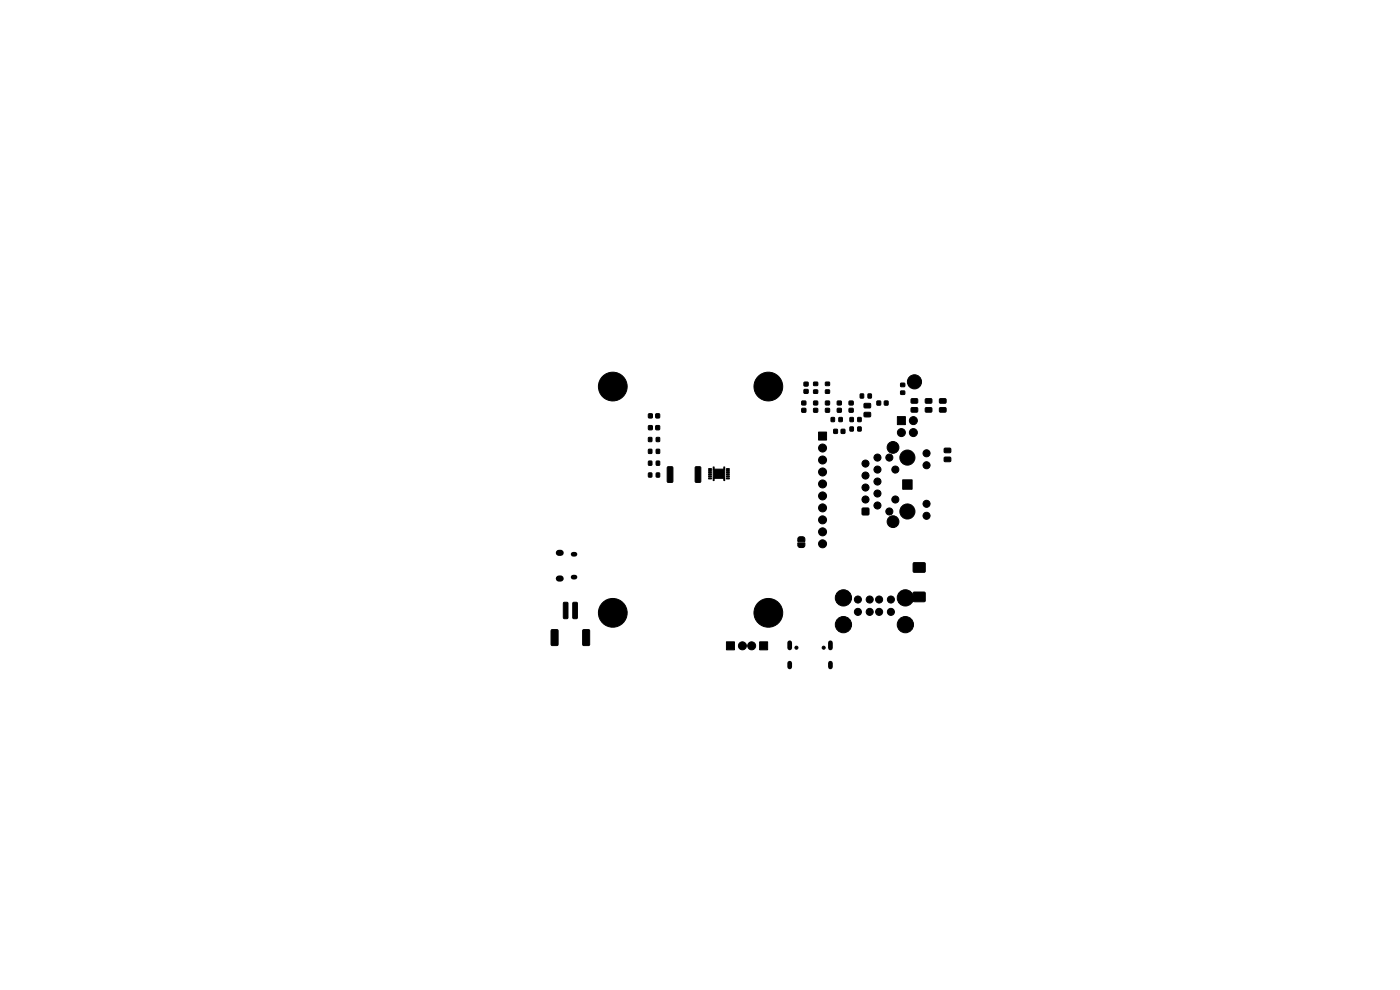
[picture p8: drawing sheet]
<svg xmlns="http://www.w3.org/2000/svg" width="297mm" height="210mm" viewBox="0 0 297 210" stroke-linecap="round" stroke-linejoin="round" font-family="sans-serif">
<path d="M118.5 117.3h.4M118.5 122.7h.4" fill="none" stroke="#000" stroke-width="1.3"/>
<path d="M121.6 117.6h.4M121.6 122.4h.4M167.5 136.3v1.1M176.2 136.3v1.1M167.5 140.7v.8M176.2 140.7v.8" fill="none" stroke="#000" stroke-width="1"/>
<g fill="#000" stroke="#000" stroke-width=".21">
<path d="M137.6 92.8h.7v.9h-.7zM137.6 95.3h.7v.9h-.7zM137.6 97.8h.7v.9h-.7zM137.6 87.8h.8v.8h-.8zM137.6 90.3h.8v.8h-.8zM139.1 87.8h.8v.8h-.8zM139.1 90.3h.8v.8h-.8zM139.2 92.8h.7v.9h-.7zM139.2 95.3h.7v.9h-.7zM139.2 97.8h.7v.9h-.7zM150.3 99.4h.6v.2h-.5zM150.3 99.8h.6v.2h-.5z"/>
<path d="M151.3 99.5h2.4v2h-2.4zM151.3 99.1h.2v.5l-.2-.1zM153.6 99.1h.1v.5l-.1-.1zM154.1 99.8h.6v.2h-.5zM154.1 99.4h.6v.2h-.5zM170.1 85.1h.8v.8h-.8zM170.1 86.7h.8v.7h-.8zM170.6 82.6h.8v.8h-.8zM170.6 81.1h.8v.8h-.8zM172.6 85.1h.8v.8h-.8zM172.6 86.7h.8v.7h-.8zM172.6 82.7h.8v.7h-.8z"/>
<path d="M172.6 81.1h.8v.7h-.8zM173.6 91.7h1.7v1.7h-1.7zM175.1 86.7h.9v.7h-.9zM175.1 85.1h.9v.8h-.9zM175.1 82.7h.9v.7h-.9zM175.1 81.1h.9v.7h-.9zM176.3 88.6h.7v.8h-.7zM176.9 91.1h.7v.8h-.7zM178 88.6h.7v.8h-.7zM177.6 86.7h.9v.7h-.9zM177.6 85.1h.9v.8h-.9zM178.5 91.1h.7v.8h-.7z"/>
<path d="M180.3 88.6h.7v.8h-.7zM180.2 86.7h.8v.7h-.8zM180.2 85.1h.8v.8h-.8zM180.3 90.6h.7v.8h-.7zM182 88.6h.7v.8h-.7zM182 90.6h.7v.8h-.7zM182.5 83.6h.7v.8h-.7zM183.3 85.6h1.3l.1 .2v.6l-.2 .2-1.1-.1-.1-.2zM183.3 87.5h1.3l.1 .2v.6l-.2 .2-1.1-.1-.1-.2zM184.2 83.6h.6v.8h-.6zM186.1 85.1h.7v.8h-.7zM187.6 85.1h.8v.8h-.8z"/>
<path d="M190.4 88.4h1.7v1.7h-1.7zM191.1 83h.8v.6h-.8zM191.1 81.3h.8v.7h-.8zM193.3 84.6h1.3l.1 .2v.6l-.2 .2-1.1-.1-.1-.2zM193.3 86.5h1.3l.1 .2v.6l-.2 .2-1.1-.1-.1-.2zM196.3 86.5h1.3l.1 .2v.6l-.2 .2-1.1-.1-.1-.2zM196.3 84.6h1.3l.1 .2v.6l-.2 .2-1.1-.1-.1-.2zM199.3 86.5h1.3l.1 .2v.6l-.2 .2-1.1-.1-.1-.2zM199.3 84.6h1.3l.1 .2v.6l-.2 .2-1.1-.1-.1-.2zM200.3 95.1h1.3l.1 .2v.6l-.2 .2-1.1-.1-.1-.2zM200.3 97h1.3l.1 .2v.6l-.2 .2-1.1-.1-.1-.2zM137.6 100.3h.7v.9h-.7z"/>
<path d="M139.2 100.3h.7v.9h-.7zM141.6 99.1l.9-.1 .2 .1 .1 3-.2 .2h-.8l-.2-.1zM147.5 99.1l.9-.1 .3 .1v3l-.2 .2h-.8l-.2-.1zM150.3 100.2h.6v.2h-.5zM150.3 100.6h.6v.2h-.5zM150.3 101h.6v.2h-.5zM150.3 101.4h.6v.2h-.5zM151.3 101.4l.2 .1v.4h-.2zM153.6 101.4l.1 .1v.4h-.1zM154.1 101.4h.6v.2h-.5zM154.1 101h.6v.2h-.5zM154.1 100.6h.6v.2h-.5z"/>
<path d="M154.1 100.2h.6v.2h-.5zM169.4 114h1.2l.1 .3v.6h-1.5l.1-.6zM169.2 115.2h1.5v.6l-.4 .3h-.7l-.3-.3zM182.9 107.8h1.4v1.4h-1.4zM191.5 101.8h2v2h-2zM193.8 119.4h2.4v1.9h-2.4zM117 133.6h1.1l.3 .1v3l-.2 .2-1.1 .1-.2-.2zM119.6 127.8h.6l.3 .1v3.1l-.2 .2-.6 .1-.2-.2zM121.6 127.8h.6l.3 .1v3.1l-.2 .2-.6 .1-.2-.2zM123.7 133.6h1.1l.3 .1v3l-.2 .2-1 .1-.3-.2zM154.1 136.2h1.7v1.7h-1.7zM161.1 136.2h1.7v1.7h-1.7z"/>
<path d="M193.8 125.7h2.4v1.9h-2.4z"/>
<circle cx="130" cy="82" r="3"/>
<circle cx="163" cy="82" r="3"/>
<circle cx="174.5" cy="95" r=".85"/>
<circle cx="174.5" cy="97.6" r=".85"/>
<circle cx="183.6" cy="98.3" r=".75"/>
<circle cx="186.1" cy="97.1" r=".75"/>
<circle cx="186.1" cy="99.6" r=".75"/>
<circle cx="188.7" cy="97.1" r=".75"/>
<circle cx="189.5" cy="94.9" r="1.25"/>
<circle cx="189.9" cy="99.6" r=".75"/>
<circle cx="191.2" cy="91.8" r=".85"/>
<circle cx="192.5" cy="97.1" r="1.6"/>
<circle cx="193.8" cy="89.2" r=".85"/>
<circle cx="193.8" cy="91.8" r=".85"/>
<circle cx="194" cy="81" r="1.5"/>
<circle cx="196.6" cy="96.2" r=".75"/>
<circle cx="196.6" cy="98.7" r=".75"/>
<circle cx="174.5" cy="110.3" r=".85"/>
<circle cx="174.5" cy="105.2" r=".85"/>
<circle cx="174.5" cy="112.8" r=".85"/>
<circle cx="174.5" cy="115.4" r=".85"/>
<circle cx="174.5" cy="100.1" r=".85"/>
<circle cx="174.5" cy="102.7" r=".85"/>
<circle cx="174.5" cy="107.7" r=".85"/>
<circle cx="183.6" cy="103.4" r=".75"/>
<circle cx="183.6" cy="106" r=".75"/>
<circle cx="183.6" cy="100.9" r=".75"/>
<circle cx="186.1" cy="104.7" r=".75"/>
<circle cx="186.1" cy="107.2" r=".75"/>
<circle cx="186.1" cy="102.1" r=".75"/>
<circle cx="188.7" cy="108.5" r=".75"/>
<circle cx="189.5" cy="110.7" r="1.25"/>
<circle cx="189.9" cy="106" r=".75"/>
<circle cx="192.5" cy="108.5" r="1.6"/>
<circle cx="196.6" cy="106.9" r=".75"/>
<circle cx="196.6" cy="109.4" r=".75"/>
<circle cx="130" cy="130" r="3"/>
<circle cx="157.5" cy="137" r=".85"/>
<circle cx="159.5" cy="137" r=".85"/>
<circle cx="163" cy="130" r="3"/>
<circle cx="169" cy="137.4" r=".33"/>
<circle cx="174.7" cy="137.4" r=".33"/>
<circle cx="178.9" cy="126.8" r="1.72"/>
<circle cx="178.9" cy="132.5" r="1.72"/>
<circle cx="182" cy="127.2" r=".75"/>
<circle cx="182" cy="129.8" r=".75"/>
<circle cx="184.5" cy="127.2" r=".75"/>
<circle cx="184.5" cy="129.8" r=".75"/>
<circle cx="186.5" cy="127.2" r=".75"/>
<circle cx="186.5" cy="129.8" r=".75"/>
<circle cx="189" cy="127.2" r=".75"/>
<circle cx="189" cy="129.8" r=".75"/>
<circle cx="192.1" cy="126.8" r="1.72"/>
<circle cx="192.1" cy="132.5" r="1.72"/>
</g>
</svg>
